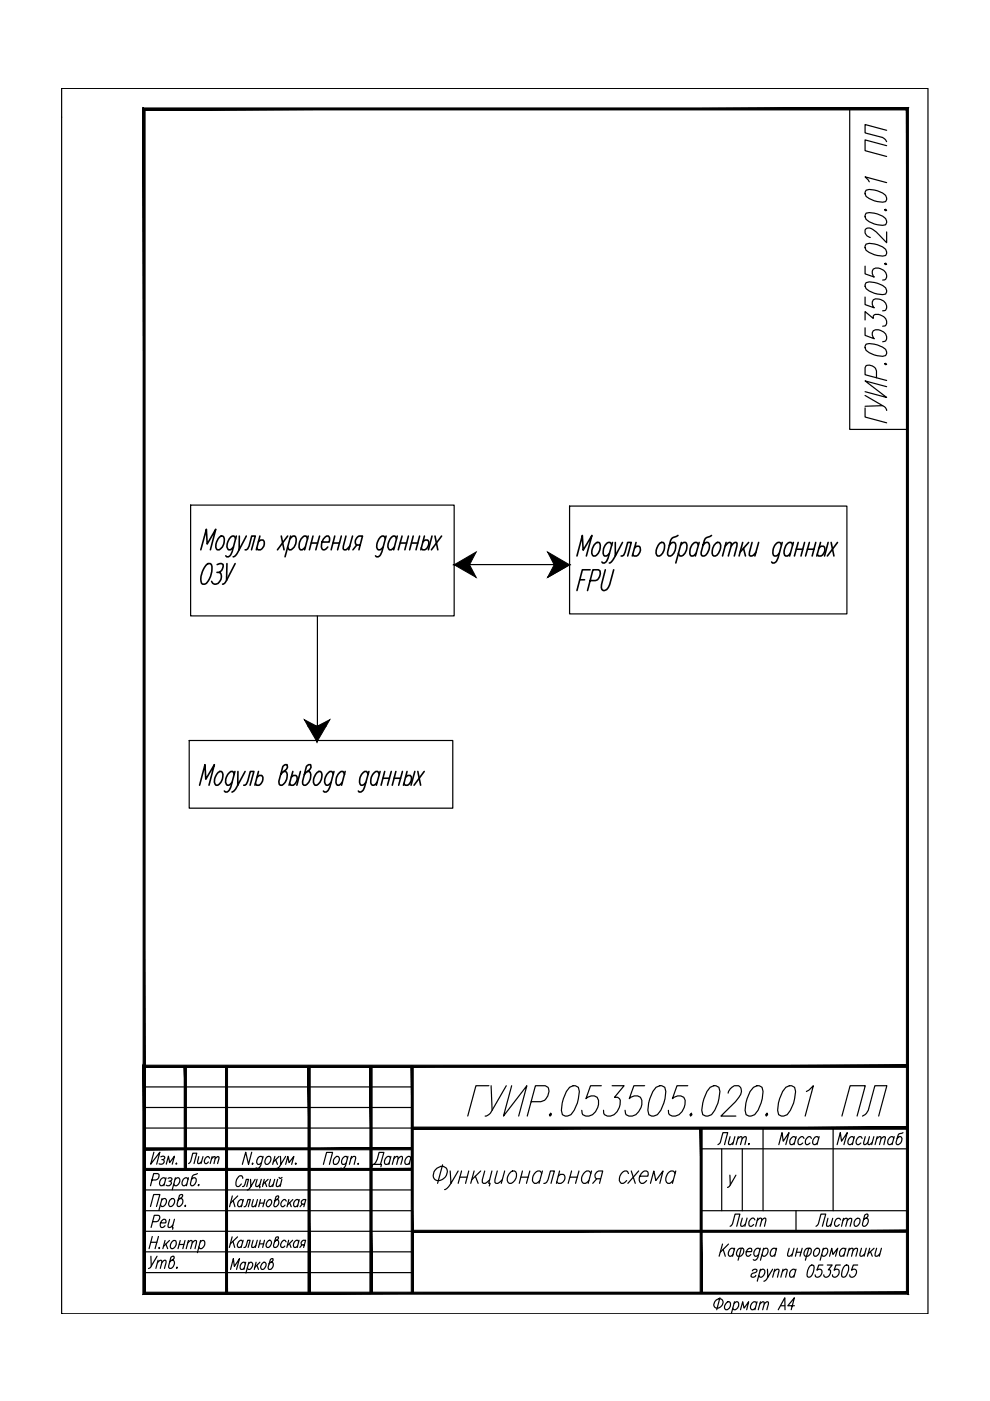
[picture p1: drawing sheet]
<svg xmlns="http://www.w3.org/2000/svg" width="210mm" height="297mm" viewBox="0 0 210 297" stroke-linecap="round" stroke-linejoin="round" font-family="sans-serif">
<defs><g id="words">
<text font-size="10.6" x="98.1" y="237.8">ГУИР.053505.020.01 ПЛ</text>
<text font-size="8.4" x="188.7" y="91" transform="rotate(-90 188.7 91)">ГУИР.053505.020.01 ПЛ</text>
<text font-size="6.6" x="77.6" y="248.7">Дата</text>
<text font-size="6.2" x="30.7" y="261.8">Рец</text>
<g font-size="5.7">
<text x="151" y="243.8">Лит.</text>
<text x="164" y="243.8">Масса</text>
<text x="176.4" y="243.8">Масштаб</text>
<text x="153.5" y="261.1">Лист</text>
<text x="171.8" y="261.1">Листов</text>
</g>
<text font-size="5.3" x="38.8" y="248">Лист</text>
</g></defs>
<g fill="none" stroke="#000" stroke-width=".25">
<path d="M13.1 18.7h183.7v259.8h-183.7zM31.9 255.8l.7-2.5h1.3l-.7 2.5M32.2 250.2h.8a.77 .77 0 0 0 .7-.6 .77 .77 0 0 0-.3-.8h-.8l-.7 2.6M32.6 244.3l-.7 2.5 2-2.5-.7 2.5M34.1 245.3l.3-.2 .5 .2a.49 .49 0 0 1-.6 .6M34.3 254.5l.4-.4h.3a1.05 1.05 0 0 1-.7 1.7l-.3-.4M34.4 254.1l-.7 2.6M34.6 245.9l.2 .2a.62 .62 0 0 1-.5 .7l-.6-.1M35.1 250l-.1-.2a.94 .94 0 0 0-1 .3 .94 .94 0 0 0-.1 1l.2 .3h.3l.4-.4M35.2 249.7l-.5 1.7M35.2 246.8l.5-1.7 .3 1.4 1-1.4-.5 1.7M35.6 249.8l.3-.1 .5 .1-.1 .5-.5 .1"/>
<path d="M36 254.5l.5-.4h.3a1.05 1.05 0 0 1-.8 1.7 .91 .91 0 0 1 0-1.3zM36.1 250.4a.52 .52 0 0 1 .2 .6 .52 .52 0 0 1-.5 .4l-.6-.1M37.1 250l.5-.3h.3a1.05 1.05 0 0 1-.8 1.7l-.2-.4M37.2 249.7l-.7 2.6M38.2 254.1h.3a1.02 1.02 0 0 1 .2 1.1 1.02 1.02 0 0 1-.9 .6l-.3-.5 .5-1.8 .4-.2 .3 .1a.95 .95 0 0 1-.7 .8l-.3 .3M39.9 250l-.2-.2a.93 .93 0 0 0-1 .4 .93 .93 0 0 0 0 1.1l.4 .1 .5-.4M39.9 249.7l-.4 1.7M41.9 248.8l-.8 .3-.3 .4-.4 1.4 .2 .5a1.05 1.05 0 0 0 .7-1.7h-.3l-.4 .3M42 251.3l.1-.2v.3zM49.3 253.6l-.6 2.2M49.4 254.5l.4 1.3M50.4 253.6l-1.5 1.5"/>
<path d="M51.4 251.6l.4-.2 .4-1.4h.5l-.4 1.6M51.5 249.8v-.2a.6 .6 0 0 0-.7-.3 .6 .6 0 0 0-.5 .5l-.3 .9v.5l.3 .4a.94 .94 0 0 0 .9-.6M51.5 254.7l-.2-.4a.93 .93 0 0 0-.7 1.5h.3l.4-.3M51.6 254.3l-.4 1.5M51.8 255.8l.3-.1 .2-.3 .3-1.1h.5l-.5 1.5M53.1 250l.1 1.6 .9-1.6M53.2 251.6l-.5 .6-.3 .1M53.4 244.3l-.7 2.6-.6-2.6-.7 2.6M53.5 246.7l.1-.1-.1 .3zM53.7 254.3l-.3 1.4 .4 .1 .5-.4M54.5 250l-.3 1.4 .4 .2 .5-.5M54.6 254.3l-.4 1.5"/>
<path d="M55.1 255.1h.9M55.2 254.3l-.4 1.5M55.4 250l-.4 1.6h.1v.3M55.7 245.5l-.1-.2a.96 .96 0 0 0-1.1 .4 .96 .96 0 0 0 .2 1.2h.3l.4-.4M55.8 245.2l-.5 1.9a.8 .8 0 0 1-.8 .6l-.2-.1M56 250l-.3 1.6M56.2 254.3l-.5 1.5M56.2 250.7l.3 .9M56.7 245.3l.5-.1a1.05 1.05 0 0 1-.8 1.7 1.08 1.08 0 0 1 .3-1.6zM56.7 254.7l.6-.4a.93 .93 0 0 1-.6 1.5 .74 .74 0 0 1 0-1.1zM56.8 250l-1.1 1.1M57.3 250l-.2 1.4 .3 .2 .5-.5"/>
<path d="M58.2 250l-.4 1.6M58.3 245.2l-.5 1.7M58.4 245.9l.4 1M58.7 254.3h.2a.93 .93 0 0 1 .2 1 .93 .93 0 0 1-.9 .5l-.1-.4 .4-1.6 .3-.2 .3 .1a1.1 1.1 0 0 1-.9 1M58.9 250l-.3 1.4 .4 .2 .5-.5M59.2 249.6l.1 .2 .5-.2M59.2 245.2l-1.3 1.2M59.5 245.2v1.7l1.1-1.7M59.5 246.9a1.16 1.16 0 0 1-.8 .8M59.8 250l-.4 1.6M60.6 246.9l.4-1.7 .3 1.3 1-1.3-.5 1.7M60.7 254.7l-.3-.4a.93 .93 0 0 0-.6 1.5h.3l.3-.3"/>
<path d="M61.2 254.3l-.3 1.5M61.4 255l.4 .8M62.1 254.3l-1.1 1.1M62.6 246.7l.1-.1 .1 .1-.1 .2zM63.4 254.7l-.3-.4a.93 .93 0 0 0-.8 .6 .93 .93 0 0 0 .2 .9h.2l.4-.3M63.4 254.3l-.3 1.5M64.1 255.3l-.5 .5M64.6 255.3h-.5l-.2-.2v-.4l.4-.4h.5l-.4 1.5M68.6 246.9l.6-2.6h1.3l-.7 2.6M70.9 245.6l.5-.4h.3a.96 .96 0 0 1 .1 1.1 .96 .96 0 0 1-1 .5 1.21 1.21 0 0 1 .1-1.2zM73.7 245.6l-.3-.4a1.05 1.05 0 0 0-.7 1.7l.5-.1 .2-.3M73.8 245.2l-.5 1.9a.78 .78 0 0 1-.8 .7l-.2-.2"/>
<path d="M74.4 245.7l.6-.5 .4 .1-.3 1.6M74.5 245.2l-.4 1.7M92.3 248.1a1.44 1.44 0 0 1 2.5 0 1.9 1.9 0 0 1-2.5 2l-.2-.2a1.57 1.57 0 0 1 .2-1.8zM93.8 247l-1 3.9M95.4 248.3l.2 2.6 1.5-2.6M95.6 250.9a2.1 2.1 0 0 1-1.3 1.3M97.5 249.6h1.5M97.9 248.3l-.8 2.6M99.4 248.3l-.7 2.6M100.5 248.3l-.7 2.6M100.8 249.4l.6 1.5M101.9 248.3l-1.9 1.8"/>
<path d="M102.8 248.3l-.5 1.8v.6l.2 .2h.4l.9-.8M104.3 248.3l-.7 2.6h.3l-.2 .5M105.4 248.3l-.5 1.8v.6l.2 .2h.5l.9-.8M107 248.3l-.7 2.6M108 248.8l.7-.5h.4a1.58 1.58 0 0 1 .3 1.6 1.58 1.58 0 0 1-1.4 1 1.33 1.33 0 0 1 0-2.1zM110.4 249.6h1.6M110.8 248.3l-.7 2.6M112.3 248.3l-.7 2.6M114.8 248.8l-.3-.5a1.6 1.6 0 0 0-1.4 .9 1.6 1.6 0 0 0 .2 1.7h.4l.8-.6M115 248.3l-.7 2.6M115.3 250.9l.6-.2 .3-.6 .5-1.8h.8l-.7 2.6M118.3 249.4a.76 .76 0 0 1 .9-.4 .76 .76 0 0 1 .6 .8 1.08 1.08 0 0 1-1.7 .9v-.2"/>
<path d="M118.6 248.3l-.6 2.6M120.8 249.6h1.6M121.2 248.3l-.7 2.6M122.8 248.3l-.8 2.6M125.3 248.8l-.5-.5a1.6 1.6 0 0 0-1.1 2.6h.4l.8-.6M125.4 248.3l-.7 2.6M126.5 249.9l-.8 1M127.3 249.9h-.8a.91 .91 0 0 1-.3-.9 .91 .91 0 0 1 .7-.7h.9l-.7 2.6M133.3 248.8l-.4-.5a1.6 1.6 0 0 0-1.4 .9 1.6 1.6 0 0 0 .2 1.7h.5l.7-.6M133.8 248.3l.9 2.6M135.4 248.3l-2.3 2.6M135.7 249.4h1.7a.7 .7 0 0 0 0-.8 .7 .7 0 0 0-.8-.3 1.88 1.88 0 0 0-.9 2.4l.3 .2h.4l.7-.6"/>
<path d="M137.9 250.9l.7-2.6 .5 2 1.5-2-.7 2.6M143.1 248.8l-.4-.5a1.6 1.6 0 0 0-1.1 2.6h.4l.7-.6M143.3 248.3l-.7 2.6M154.8 249.2v2M156 249.2l-1.3 2.3-.5 .2M32 266.3l.1 2.1M32.3 262.2l-.7 2.5M33.3 266.3l-1.4 2.4-.4 .2M33.4 267.7l.6-.5 .3 .1-.3 1.6M33.5 267.2l-.5 1.7M33.6 262.2l-.7 2.5M33.8 264.5l-.1 .2z"/>
<path d="M34.3 267.7l.6-.5 .3 .1-.3 1.6M35 263l-.5 1.7M35.2 263.8l.3 .9M35.9 263l-1.2 1.2M36.4 267.2h.3a1.09 1.09 0 0 1-.7 1.7l-.2-.5 .4-1.8 .4-.3 .3 .2a.78 .78 0 0 1-.7 .8l-.2 .3M36.6 263.1l.5-.1a1.05 1.05 0 0 1-.7 1.7 1.1 1.1 0 0 1 .2-1.6zM37.4 268.8l.1-.1v.2zM38.2 263l-.5 1.7M39.2 263l-.4 1.7M39.8 263.5l.6-.5 .4 .1-.4 1.6M39.9 263l-.4 1.7M40.8 263.5l.5-.5 .4 .1-.4 1.6"/>
<path d="M42.4 263.4l.3-.3 .5-.1a1.05 1.05 0 0 1-.8 1.7l-.3-.3M42.5 263l-.6 2.6M48.9 269.1l.6-2.2 .2 1.6 1.1-1.6-.6 2.2M49.2 262.2l-.6 2.3M49.4 263.2l.4 1.3M50.4 262.2l-1.6 1.5M51.5 263.3l-.3-.3a.94 .94 0 0 0-.6 1.5h.2l.4-.3M51.5 263l-.4 1.5M51.7 264.5l.4-.1 .4-1.4h.5l-.4 1.5M52 268l-.2-.4a.94 .94 0 0 0-.7 1.5h.5l.2-.3M52.1 267.6l-.4 1.5M52.7 268l.4-.4h.2a.93 .93 0 0 1-.6 1.5l-.3-.3"/>
<path d="M52.8 267.6l-.7 2.3M53.7 263l-.3 1.4 .3 .1 .6-.4M54.3 267.6l-.4 1.5M54.5 268.3l.3 .8M54.6 263l-.5 1.5M55 263.7h.9M55.1 267.6l-1.1 1.1M55.2 263l-.4 1.5M55.7 267.7l.5-.1a.93 .93 0 0 1-.7 1.5 .88 .88 0 0 1 .2-1.4zM56.1 263l-.4 1.5M56.7 263.3l.6-.3a.93 .93 0 0 1-.6 1.5l-.2-.1a.9 .9 0 0 1 .2-1.1zM57.5 267.6h.2a.87 .87 0 0 1 .1 1 .87 .87 0 0 1-.9 .5l-.1-.4 .5-1.6 .3-.2 .3 .1a.78 .78 0 0 1-.6 .7l-.2 .3"/>
<path d="M58.6 263h.3a.87 .87 0 0 1 .1 1 .87 .87 0 0 1-.9 .4l-.1-.3 .4-1.6 .3-.3 .3 .1a.78 .78 0 0 1-.6 .8l-.2 .2M60.6 263.3l-.2-.3a.94 .94 0 0 0-.6 1.5h.2l.4-.3M61.2 263l-.4 1.5M61.4 263.6l.3 .9M62 263l-1.1 1.1M63.3 263.3l-.2-.3a.94 .94 0 0 0-.7 1.5l.7-.3M63.4 263l-.4 1.5M64 263.9l-.4 .6M64.5 263.9h-.5l-.1-.2v-.3l.4-.4h.5l-.4 1.5M151.9 275.6a.81 .81 0 0 1 .9-.2 .81 .81 0 0 1 .5 .7 1.17 1.17 0 0 1-1.8 1 1.03 1.03 0 0 1 .4-1.5zM152.6 275.2l-.6 2.5M153.2 263.8l-.7 2.5"/>
<path d="M153.3 264.9l.5 1.4M154.1 276.1l.5-.1a1.02 1.02 0 0 1 .2 1.1 1.02 1.02 0 0 1-.9 .6 .99 .99 0 0 1 .2-1.6zM154.5 263.8l-1.8 1.7M155.6 276.4l.5-.4h.3a1.02 1.02 0 0 1 .1 1.1 1.02 1.02 0 0 1-.9 .6l-.3-.3M155.7 265l-.1-.3a.97 .97 0 0 0-1 .4 .97 .97 0 0 0-.1 1.1l.5 .1 .4-.3M155.7 276l-.6 2.5M155.8 264.7l-.5 1.6M156.4 265l.5-.3h.5a.99 .99 0 0 1 .1 1.2 .99 .99 0 0 1-1.2 .3 1.11 1.11 0 0 1 .1-1.2zM157 277.7l.5-1.7 .3 1.4 .9-1.4-.4 1.7M157.2 264.7l-.7 2.5M158.2 265.4h1.1a.48 .48 0 0 0-.1-.7 1.02 1.02 0 0 0-.9 .6 1.02 1.02 0 0 0 .1 1h.3l.5-.3M159.5 269.4a.65 .65 0 0 1 1-.2l-.2 .5-.9 .4-.2 .6a.66 .66 0 0 0 1.1-.3"/>
<path d="M160.4 276.4l-.3-.4a1.02 1.02 0 0 0-.9 .6 1.02 1.02 0 0 0 .2 1.1h.3l.4-.3M160.5 276l-.5 1.7M161.1 276.5l.6-.5 .3 .1-.3 1.6M161.1 265l-.1-.3a.96 .96 0 0 0-1.1 .5 .96 .96 0 0 0 .2 1.1h.3l.5-.3M161.1 269.4l.3-.2a.44 .44 0 0 1 .5-.1 .44 .44 0 0 1 .3 .3 1.13 1.13 0 0 1-1.1 1.4l-.2-.4M161.2 264.7l-.5 1.9a.8 .8 0 0 1-.8 .6l-.2-.1M161.2 276l-.4 1.7M161.2 269.1l-.6 2.5M161.8 265a.63 .63 0 0 1 .9-.3 1.12 1.12 0 0 1-.9 1.6l-.2-.3M161.9 264.7l-.7 2.5M162 276.5l.6-.5 .3 .1-.3 1.6M162.7 269.1l.1 1.7 1-1.7"/>
<path d="M162.8 270.8l-.3 .5-.5 .3M164.2 269.6l.5-.5 .5 .1-.4 1.6M164.3 269.1l-.5 1.7M164.6 265l-.1-.3a.97 .97 0 0 0-1.1 .4 .97 .97 0 0 0 0 1.1l.5 .1 .4-.3M164.7 264.7l-.5 1.6M165 277.7l1.4-2.5v2.5M165.5 276.8h.9M165.9 269.6l.6-.5 .4 .1-.3 1.6M166 269.1l-.4 1.7M167.3 264.7l-.3 1.5 .4 .1 .6-.5M168.3 264.7l-.4 1.6M168.4 276.8h-1.4l1.4-1.6-.6 2.5"/>
<path d="M168.7 269.4a.44 .44 0 0 0-.3-.3 .44 .44 0 0 0-.5 .1 1.03 1.03 0 0 0-.2 1.6l.5-.1 .2-.3M168.8 269.1l-.5 1.7M168.9 265.5h1M169.1 264.7l-.5 1.6M170.1 264.7l-.5 1.6M170.7 265l.5-.3h.5a.99 .99 0 0 1 .1 1.2 .99 .99 0 0 1-1.2 .3 1.11 1.11 0 0 1 .1-1.2zM171.5 264.7l-.7 2.5M171.8 268.3l.5-.1a1.08 1.08 0 0 1 .2 1.5l-.6 1-.5 .1a1.08 1.08 0 0 1-.1-1.5zM172.7 265a.63 .63 0 0 1 .9-.3 1.12 1.12 0 0 1-.9 1.6 .91 .91 0 0 1 0-1.3zM174.5 265a.63 .63 0 0 1 .9-.3 1.12 1.12 0 0 1-.9 1.6l-.3-.3M174.5 268.2h-.9l-.4 1.1a.65 .65 0 0 1 1.1 .1 1.03 1.03 0 0 1-1.4 1.3l-.1-.4M174.6 264.7l-.7 2.5"/>
<path d="M175.4 268.2h1l-.8 1 .5 .1a1.02 1.02 0 0 1-.2 1.1 1.02 1.02 0 0 1-1.1 .3l-.1-.4M175.9 266.3l.4-1.6 .3 1.3 1-1.3-.4 1.6M178.2 268.2h-1l-.3 1.1a.65 .65 0 0 1 1 .1 .92 .92 0 0 1-.3 1.1 .92 .92 0 0 1-1.1 0v-.2M179.1 268.3l.5-.1a1.15 1.15 0 0 1 .2 1.5l-.5 1-.5 .1a1.08 1.08 0 0 1-.2-1.5zM179.3 265l-.2-.3a.96 .96 0 0 0-1 .5 .96 .96 0 0 0 .2 1.1l.5-.1 .2-.2M179.4 264.7l-.5 1.6M179.9 265.1l.4-.4h.6l-.4 1.6M180.1 264.7l-.5 1.6M180.9 265.1l.4-.4h.5l-.3 1.6M181.8 268.2h-.9l-.4 1.1a.65 .65 0 0 1 1.1 .1 1.03 1.03 0 0 1-1.4 1.3v-.4M182.7 264.7l-.4 1.5 .4 .1 .6-.5M183.7 264.7l-.5 1.6"/>
<path d="M184.4 264.7l-.5 1.6M184.6 265.4l.3 .9M185.3 264.7l-1.2 1.1M185.9 264.7l-.4 1.5 .5 .1 .5-.5M186.9 264.7l-.5 1.6"/>
</g>
<path d="M30.3 22.9v251.5l.5-.4zM30.3 22.9l.5 .4v250.7zM30.3 22.9l.5 .4 161.8-.4zM30.8 23.3l161.8-.4-.4 .4zM192.2 23.3l.4 251.1v-251.5zM192.2 23.3l.4 251.1-.4-.4zM30.3 274.4h162.3l-.4-.4zM30.3 274.4l.5-.4h161.4z" fill="#000" stroke="#000" stroke-width=".21"/>
<!-- layer: 0 -->
<g fill="#000" stroke="#000" stroke-width=".21">
<path d="M39.1 226l.4 21.9v-21.9zM39.1 226l.4 21.9h-.4z"/>
<path d="M47.8 226l.4 48.2v-48.2zM47.8 226l.4 48.2h-.4z"/>
<path d="M78.4 226l.5 48.2v-48.2zM78.4 226l.5 48.2h-.5z"/>
<path d="M30.8 226.3h161.6v-.5zM30.3 225.8h162.1l-161.6 .5zM30.3 225.8l.5 48.4v-47.9zM30.3 225.8l.5 48.4h-.5z"/>
<path d="M87.4 239.4h105v-.4zM87.4 239h105l-105 .4z"/>
<path d="M30.6 248.1h56.8v-.4zM30.6 247.7h56.8l-56.8 .4z"/>
<path d="M30.6 243.8h56.8v-.4zM30.6 243.4h56.8l-56.8 .4z"/>
<path d="M65.3 226v48.2h.5zM65.3 226h.5v48.2z"/>
<path d="M87.2 226v48.2h.4zM87.2 226h.4v48.2z"/>
<path d="M148.4 239.2v35h.5zM148.4 239.2h.5v35z"/>
<path d="M87.4 261.3h105v-.5zM87.4 260.8h105l-105 .5z"/>
</g>
<g fill="none" stroke="#000" stroke-width=".25">
<path d="M40.4 107.1h55.9v23.5h-55.9zM96.3 119.7h24.5M120.8 107.3h58.8v22.9h-58.8zM67.3 130.6v26.5M40.1 157h55.9v14.4h-55.9zM30.6 230.4h56.8M30.6 234.8h56.8M30.6 239.2h56.8M161.8 239.2v17.5M176.6 239.2v17.5M30.6 256.7h56.8M30.6 252.3h56.8"/>
<path d="M148.7 256.7h43.7M148.7 243.6h43.7M153 243.6v13.1M157.4 243.6v13.1M168.8 256.7v4.4M30.6 265.4h56.8M30.6 261.1h56.8M30.6 269.8h56.8"/>
</g>
<path d="M30.6 36.2v7" fill="none" stroke="#000" stroke-width=".21"/>
<!-- layer: Sensor -->
<path d="M180.2 23.1v67.9h12.2" fill="none" stroke="#000" stroke-width=".25"/>
<g fill="none" stroke="#000" stroke-width=".34">
<path d="M42.6 116.6l1.2-4.4 .1 3.1 1.8-3.1-1.1 4.4M43.8 119.7l.3-.2h.5a3.3 3.3 0 0 1-.5 3.8l-.3 .4-.8 .2a2.81 2.81 0 0 1 .2-3.3zM46 119.7l.6-.2h.4l.3 .2a1.69 1.69 0 0 1-.8 1.7 1.23 1.23 0 0 1 .1 1.9 .93 .93 0 0 1-.9 .6 .93 .93 0 0 1-.8-.6M46.6 113.9l.6-.2a2.11 2.11 0 0 1-.7 2.9h-.4a2.1 2.1 0 0 1 .5-2.7zM48.1 119.5l-.1 3.5M49.9 119.5l-1.9 3.5a1.03 1.03 0 0 1-.8 .9M49.9 114.3a.59 .59 0 0 0-.6-.6 2.37 2.37 0 0 0-1 2.7l.2 .2h.3l.7-.6M50.1 113.7l-1.2 3.9-.4 .5h-.4l-.2-.3M50.7 116.6a1.78 1.78 0 0 1-1.3 1.5M50.7 113.7v2.9l1.5-2.9M52 116.6l.5-.2 .3-.6 .6-2.1h.7l-.8 2.9M54.8 114.9a.72 .72 0 0 1 1.2-.2 1.33 1.33 0 0 1-1.3 1.9l-.2-.5"/>
<path d="M55.1 113.7l-.8 2.9M59.6 113.7l.6 2.9M61 113.7l-2.2 2.9M61.5 114.3l.6-.6h.4a2.18 2.18 0 0 1-.8 2.9h-.4l-.3-.6M61.6 113.7l-1.2 4.4M65.2 114.3l-.3-.6a1.56 1.56 0 0 0-1.5 1.6 1.22 1.22 0 0 0 .3 1.3h.4l.7-.6M65.3 113.7l-.7 2.9M66 115.1h1.3M66.4 113.7l-.8 2.9M67.8 113.7l-.8 2.9M68.3 114.9h1.5a1.07 1.07 0 0 0-.2-1.2 1.56 1.56 0 0 0-1.4 1.6l-.1 .7 .4 .6h.3l.7-.6M70.6 115.1h1.4"/>
<path d="M71 113.7l-.8 2.9M72.4 113.7l-.8 2.9M73.3 113.7l-.5 2.7 .2 .2h.3l.9-.8M74.7 113.7l-.8 2.9M75.6 115.6l-.8 1M76.4 115.6h-.8a1.2 1.2 0 0 1 .5-1.9h.8l-.8 2.9M81.7 114.3a.59 .59 0 0 0-.7-.6 2.47 2.47 0 0 0-1 2.7l.2 .2h.4l.7-.6M81.9 113.7l-1.2 3.9-.5 .5h-.4l-.2-.3M84.1 114.3l-.4-.6a1.56 1.56 0 0 0-1.4 1.6l-.1 .7a.59 .59 0 0 0 .4 .5 .59 .59 0 0 0 .7-.1l.3-.4M84.2 113.7l-.7 2.9M84.9 115.1h1.3M85.2 113.7l-.8 2.9"/>
<path d="M86.6 113.7l-.8 2.9M87.2 115.1h1.4M87.6 113.7l-.7 2.9M89 113.7l-.8 2.9M89.6 114.9a.72 .72 0 0 1 1.2-.2 1.39 1.39 0 0 1-1.2 1.9l-.3-.5M90 113.7l-.8 2.9M91.6 113.7l-.8 2.9M92.2 113.7l.6 2.9M93.6 113.7l-2.1 2.9M122.3 117.9l1.2-4.4 .1 3.2 1.9-3.2-1.2 4.4M126.3 115.2l.7-.2a2.14 2.14 0 0 1-.8 2.9h-.4a2.06 2.06 0 0 1 .5-2.7zM129.7 115.6l-.3-.6a1.9 1.9 0 0 0-1.4 2.7l.2 .2h.4l.6-.6"/>
<path d="M129.9 115l-1.3 3.9-.4 .5h-.4l-.2-.2M130.5 115v2.9l1.5-2.9M130.5 117.9a1.97 1.97 0 0 1-1.3 1.5M131.7 117.9l.5-.2 .9-2.7h.7l-.7 2.9M134.5 116.2a.7 .7 0 0 1 1.2-.2 1.38 1.38 0 0 1-1.3 1.9l-.2-.4M134.9 115l-.8 2.9M139.9 115.2l.7-.2a1.4 1.4 0 0 1 .2 1.7 1.33 1.33 0 0 1-1.4 1.2 2.1 2.1 0 0 1 .5-2.7zM143.7 113.5l-1 .4-.5 .7-.7 2.5v.4l.3 .4a1.9 1.9 0 0 0 1.4-2.5l-.2-.4h-.4l-.7 .6M144.3 115.6l.7-.6h.4a2.14 2.14 0 0 1-.8 2.9h-.4l-.4-.6M144.5 115l-1.2 4.4M148.1 115.6l-.4-.6a1.9 1.9 0 0 0-1.4 2.5l.2 .4h.4l.7-.6M148.2 115l-.8 2.9"/>
<path d="M150.9 113.5l-1.4 .7-.2 .4-.6 2.5v.4l.2 .4a1.28 1.28 0 0 0 1.4-1.2 1.32 1.32 0 0 0-.2-1.7h-.4l-.7 .6M151.8 115.2l.7-.2a2.03 2.03 0 0 1-.8 2.9h-.4a1.4 1.4 0 0 1-.2-1.7zM153.7 115.8l.9-.8 .5 .2-.7 2.7M154 115l-.8 2.9M155 115.8l.5-.6 .4-.2 .4 .2-.6 2.7M157.5 115l-.8 2.9M157.6 116.2l.5 1.7M158.7 115l-1.8 2.1M159.5 115l-.6 2.7 .5 .2 .9-.8M160.9 115l-.9 2.9M165.7 115.6l-.4-.6a1.9 1.9 0 0 0-1.3 2.7l.6 .2 .6-.6M165.8 115l-1.1 3.9-.5 .5h-.4l-.2-.2"/>
<path d="M168 115.6l-.3-.6a1.27 1.27 0 0 0-1.3 1.2 1.32 1.32 0 0 0 .2 1.7l.6-.2 .4-.4M168.2 115l-.8 2.9M168.8 116.4h1.4M169.2 115l-.8 2.9M170.6 115l-.8 2.9M171.2 116.4h1.4M171.6 115l-.8 2.9M173 115l-.8 2.9M173.6 116.2a.7 .7 0 0 1 1.2-.2 1.38 1.38 0 0 1-1.2 1.9l-.3-.4M174 115l-.8 2.9M175.6 115l-.8 2.9M176.2 115l.6 2.9"/>
<path d="M177.6 115l-2.2 2.9M46 121.4h.5M122.9 122.9h1M125.1 120.8h-1.6l-1.2 4.4M125.1 123.1h1.2a1.68 1.68 0 0 0 .9-2.1l-.3-.2h-1.2l-1.1 4.4M128.3 120.8l-.8 3.1 .1 1.1 .3 .2a1.37 1.37 0 0 0 1.4-1.3l.8-3.1M42.3 166.5l1.2-4.4 .1 3.1 1.9-3.1-1.2 4.4M46.3 163.8l.6-.2a2.11 2.11 0 0 1-.7 2.9h-.4a2.09 2.09 0 0 1 .5-2.7zM49.6 164.2l-.3-.6a1.61 1.61 0 0 0-1.4 1.6l-.1 .6 .4 .7h.3l.7-.7M49.8 163.6l-.9 3.3-.3 .6-.4 .4h-.4l-.2-.2M50.4 166.5a1.88 1.88 0 0 1-1.2 1.4M50.4 163.6v2.9l1.6-2.9"/>
<path d="M51.7 166.5l.5-.2 .9-2.7h.7l-.8 2.9M54.5 164.8a.66 .66 0 0 1 .6-.4 .66 .66 0 0 1 .6 .4 1.37 1.37 0 0 1-1.3 1.7l-.2-.4M54.8 163.6l-.8 2.9M60.2 163.6h.4a2.11 2.11 0 0 1-.8 2.9h-.4l-.2-.2-.1-.7 .9-3.1 .5-.4h.4v.2a1.47 1.47 0 0 1-1 1.5l-.4 .4M61.8 164.8a.66 .66 0 0 1 .6-.4 .66 .66 0 0 1 .6 .4 1.37 1.37 0 0 1-1.3 1.7l-.3-.4M62.1 163.6l-.8 2.9M63.7 163.6l-.8 2.9M65.2 163.6h.4a2.11 2.11 0 0 1-.8 2.9h-.4l-.2-.2v-.7l.8-3.1 .5-.4h.4v.2a1.47 1.47 0 0 1-1 1.5l-.4 .4M67.3 163.8l.6-.2a2.11 2.11 0 0 1-.7 2.9h-.4a2.09 2.09 0 0 1 .5-2.7zM70.6 164.2l-.3-.6a1.61 1.61 0 0 0-1.4 1.6l-.1 .6 .4 .7h.3l.7-.7M70.8 163.6l-.9 3.3-.3 .6-.4 .4h-.4l-.2-.2M73.1 164.2l-.4-.6a1.56 1.56 0 0 0-1.4 1.6 1.26 1.26 0 0 0 .2 1.3h.4l.7-.7"/>
<path d="M73.2 163.6l-.8 2.9M78 164.2a.59 .59 0 0 0-.3-.6 .59 .59 0 0 0-.7 .2 2.18 2.18 0 0 0-.5 2.7h.4l.7-.7M78.2 163.6l-.9 3.3a1.13 1.13 0 0 1-1.2 1l-.1-.2M80.4 164.2l-.3-.6a1.56 1.56 0 0 0-1.5 1.6 1.14 1.14 0 0 0 .3 1.3l.7-.2 .4-.5M80.6 163.6l-.8 2.9M81.2 165h1.4M81.6 163.6l-.8 2.9M83 163.6l-.8 2.9M83.6 165h1.3M83.9 163.6l-.7 2.9M85.3 163.6l-.8 2.9M86 164.8a.66 .66 0 0 1 .6-.4 .66 .66 0 0 1 .6 .4 1.37 1.37 0 0 1-1.3 1.7l-.2-.4"/>
<path d="M86.3 163.6l-.8 2.9M88 163.6l-.8 2.9M88.6 163.6l.6 2.9M89.9 163.6l-2.1 2.9"/>
</g>
<g fill="#000" stroke="#000" stroke-width=".21">
<path d="M64.5 152.6l2.7 1.4h-1.9zM67.2 154l2.7-1.4-.8 1.4z"/>
<path d="M96.3 119.7l4.7-2.7-1.4 2.7zM96.3 119.7l4.7 2.7-1.4-2.7z"/>
<path d="M116.1 117l4.7 2.7h-3.3zM117.5 119.7l-1.4 2.7 4.7-2.7z"/>
<path d="M65.3 154h1.9v3.3zM67.2 154v3.3l1.9-3.3z"/>
</g>
<path d="M120.8 119.7l-4.7 2.7" fill="none" stroke="#000" stroke-width=".25"/>
<use href="#words"/>
</svg>
